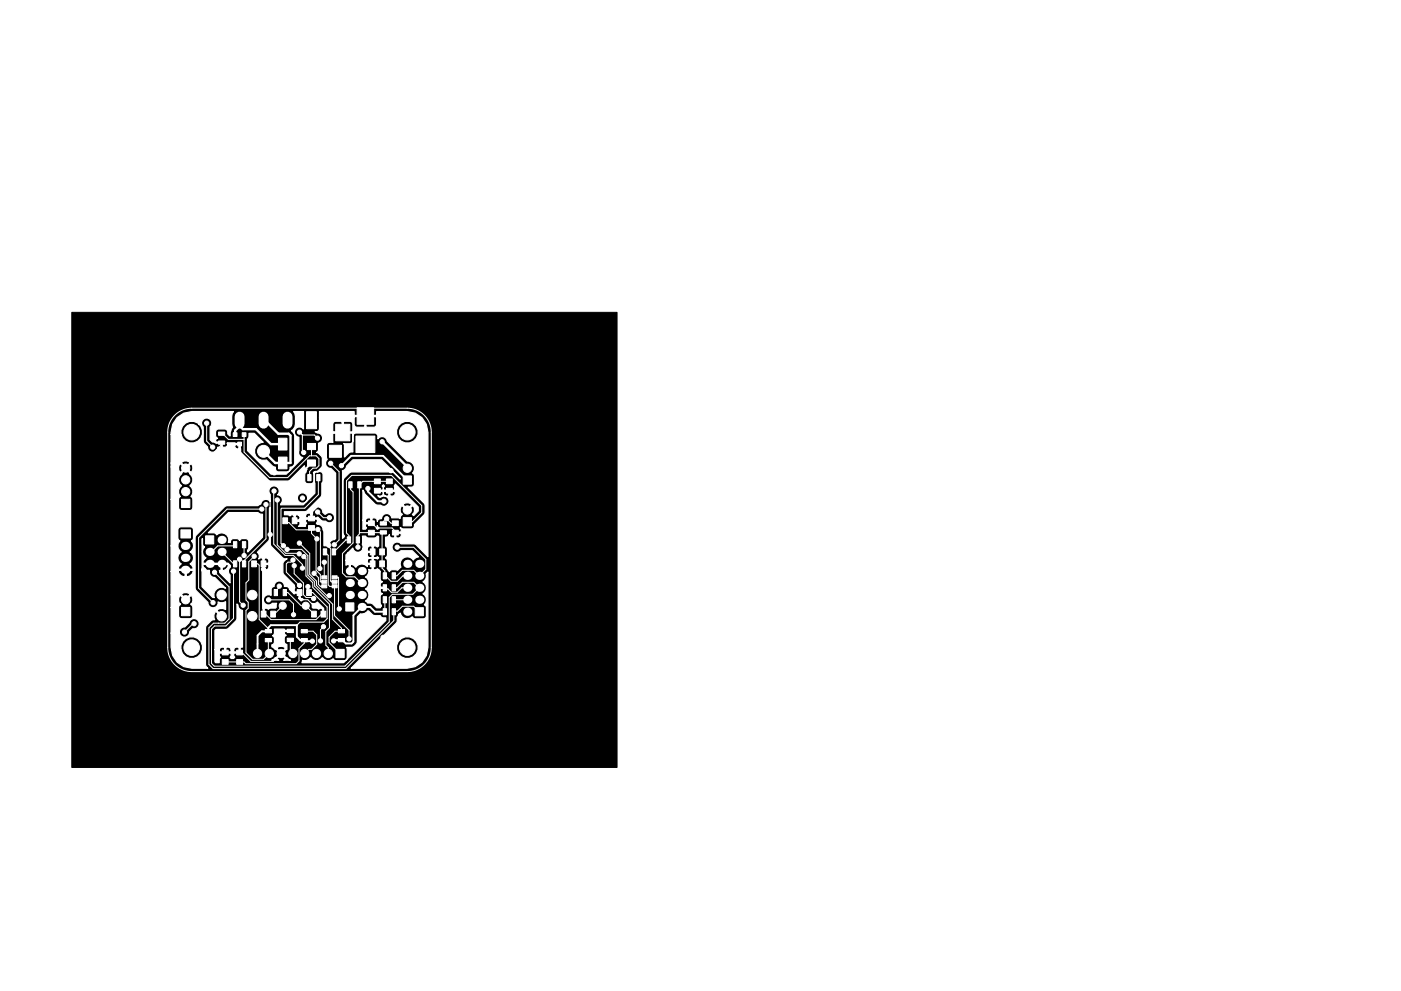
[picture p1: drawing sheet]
<svg xmlns="http://www.w3.org/2000/svg" width="297mm" height="210mm" viewBox="0 0 297 210" stroke-linecap="round" stroke-linejoin="round" font-family="sans-serif">
<path d="M15.2 66.3h115.6v96.5h-115.6z" fill="#000" stroke="#000" stroke-width=".21"/>
<path d="M37 88.1a5.1 5.1 0 0 1 3.6-1.5h45.8a5.1 5.1 0 0 1 5 5.1v45.7a5.1 5.1 0 0 1-5 5.1h-45.8a5.1 5.1 0 0 1-5-5.1v-45.7a5.1 5.1 0 0 1 1.4-3.6z" fill="none" stroke="#fff" stroke-width=".21"/>
<g fill="#fff" stroke="#fff" stroke-width=".21">
<path d="M71.2 137.8h1.8v1.7h-1.8z"/>
<path d="M69.8 94.5h2.6v2.5h-2.6z"/>
<path d="M47.1 139.9h1.3v1h-1.3z"/>
<path d="M47.1 137.9h1.3v1h-1.3z"/>
<path d="M50.2 139.9h1.2v1h-1.2z"/>
<path d="M50.2 137.9h1.2v1h-1.2z"/>
<path d="M80.5 119h1v1.3h-1z"/>
<path d="M78.5 119h1v1.3h-1z"/>
<path d="M80.5 116.5h1v1.2h-1z"/>
<path d="M78.5 116.5h1v1.2h-1z"/>
<path d="M83.2 110.5h1.2v1h-1.2z"/>
<path d="M83.2 112.5h1.2v1h-1.2z"/>
<path d="M78.1 112.5h1.3v1h-1.3z"/>
<path d="M78.1 110.5h1.3v1h-1.3z"/>
<path d="M65.4 109.5h1.3v1h-1.3z"/>
<path d="M65.4 111.5h1.3v1h-1.3z"/>
<path d="M57.4 129.7h1v1.2h-1z"/>
<path d="M55.4 129.7h1v1.2h-1z"/>
<path d="M66.1 129.7h1v1.2h-1z"/>
<path d="M68.1 129.7h1v1.2h-1z"/>
<path d="M60 109.9h1v1.2h-1z"/>
<path d="M62 109.9h1v1.2h-1z"/>
<path d="M53.4 119h1v1.3h-1z"/>
<path d="M55.4 119h1v1.3h-1z"/>
<path d="M65 125.1h1v1.2h-1z"/>
<path d="M63 125.1h1v1.2h-1z"/>
<path d="M79.4 103.6h1.2v1h-1.2z"/>
<path d="M79.4 101.6h1.2v1h-1.2z"/>
<path d="M81.9 103.6h1.3v1h-1.3z"/>
<path d="M81.9 101.6h1.3v1h-1.3z"/>
<path d="M88 128.9h1.8v1.8h-1.8z"/>
<circle cx="69.6" cy="138.6" r=".87"/>
<circle cx="67.1" cy="138.6" r=".87"/>
<circle cx="64.6" cy="138.6" r=".87"/>
<circle cx="62.1" cy="138.6" r=".87"/>
<circle cx="59.6" cy="138.6" r=".87"/>
<circle cx="57.1" cy="138.6" r=".87"/>
<circle cx="54.6" cy="138.6" r=".87"/>
<circle cx="55.9" cy="95.8" r="1.27"/>
<circle cx="40.6" cy="91.7" r="1.65"/>
<circle cx="40.6" cy="137.4" r="1.65"/>
<circle cx="86.4" cy="137.4" r="1.65"/>
</g>
<g fill="#fff">
<circle cx="86.4" cy="129.8" r=".86"/>
<circle cx="88.9" cy="127.2" r=".86"/>
<circle cx="86.4" cy="127.2" r=".86"/>
<circle cx="88.9" cy="124.7" r=".86"/>
<circle cx="86.4" cy="124.7" r=".86"/>
<circle cx="88.9" cy="122.2" r=".86"/>
<circle cx="86.4" cy="122.2" r=".86"/>
<circle cx="88.9" cy="119.6" r=".86"/>
<circle cx="86.4" cy="119.6" r=".86"/>
</g>
<g fill="#fff" stroke="#fff" stroke-width=".21">
<path d="M38.5 128.9h1.7v1.7h-1.7z"/>
<path d="M85.5 109.8h1.7v1.8h-1.7z"/>
<path d="M85.5 101h1.7v1.7h-1.7z"/>
<path d="M43.6 113.7h1.7v1.7h-1.7z"/>
<circle cx="39.4" cy="127.2" r=".87"/>
<circle cx="86.4" cy="108.2" r=".87"/>
<circle cx="86.4" cy="99.3" r=".87"/>
</g>
<g fill="#fff">
<circle cx="47" cy="114.5" r=".86"/>
<circle cx="44.4" cy="117.1" r=".86"/>
<circle cx="47" cy="117.1" r=".86"/>
<circle cx="44.4" cy="119.6" r=".86"/>
<circle cx="47" cy="119.6" r=".86"/>
</g>
<g fill="#fff" stroke="#fff" stroke-width=".21">
<path d="M38.4 112.4h2v1.7h-2z"/>
<path d="M49.4 91.8h.9v.8h-.9z"/>
<path d="M51.3 91.8h.9v.8h-.9z"/>
<path d="M50.4 93.8h.8v.8h-.8z"/>
<path d="M71.7 135.5h1.3v.7h-1.3z"/>
<path d="M71.7 133.6h1.3v.7h-1.3z"/>
<path d="M63.9 135.5h1.3v.7h-1.3z"/>
<path d="M63.9 133.6h1.3v.7h-1.3z"/>
<path d="M60.9 133.5h1.3v.7h-1.3z"/>
<path d="M60.9 135.4h1.3v.7h-1.3z"/>
<path d="M56.2 133.6h1.3v.7h-1.3z"/>
<path d="M56.2 135.5h1.3v.7h-1.3z"/>
<path d="M75.5 113.9h.7v1.3h-.7z"/>
<path d="M73.6 113.9h.7v1.3h-.7z"/>
<path d="M68.6 116.4h.7v1.3h-.7z"/>
<path d="M70.4 116.4h.7v1.3h-.7z"/>
<path d="M81.3 129.1h.7v1.3h-.7z"/>
<path d="M83.1 129.1h.7v1.3h-.7z"/>
<path d="M81.3 126.6h.7v1.3h-.7z"/>
<path d="M83.1 126.6h.7v1.3h-.7z"/>
<path d="M81.3 124.1h.7v1.3h-.7z"/>
<path d="M83.1 124.1h.7v1.3h-.7z"/>
<path d="M81.3 121.5h.7v1.3h-.7z"/>
<path d="M83.1 121.5h.7v1.3h-.7z"/>
<path d="M75.8 102.2h.8v1.3h-.8z"/>
<path d="M74 102.2h.7v1.3h-.7z"/>
<path d="M46.3 91.7h1.3v.7h-1.3z"/>
<path d="M46.3 93.6h1.3v.7h-1.3z"/>
<path d="M67.1 100.7h.7v1.3h-.7z"/>
<path d="M65.2 100.7h.7v1.3h-.7z"/>
<path d="M80.6 110.7h1.3v.7h-1.3z"/>
<path d="M80.6 112.6h1.3v.7h-1.3z"/>
<path d="M51.4 114.9h.7v1.3h-.7z"/>
<path d="M49.5 114.9h.7v1.3h-.7z"/>
<path d="M51.4 119h.7v1.3h-.7z"/>
<path d="M49.5 119h.7v1.3h-.7z"/>
<path d="M58.1 125.1h.7v1.3h-.7z"/>
<path d="M60 125.1h.7v1.3h-.7z"/>
<path d="M70.4 122.2h1.1v.6h-1.1z"/>
<path d="M70.4 123.1h1.1v.7h-1.1z"/>
<path d="M70.4 124.1h1.1v.6h-1.1z"/>
<path d="M68.2 124.1h1.1v.6h-1.1z"/>
<path d="M68.2 122.2h1.1v.6h-1.1z"/>
<path d="M68.2 123.1h1.1v.7h-1.1z"/>
<path d="M38.5 105.9h1.7v1.8h-1.7z"/>
<path d="M59 97h1.8v2.5h-1.8z"/>
<path d="M59 93h1.8v2.5h-1.8z"/>
<path d="M65.2 97.6h1.7v1.3h-1.7z"/>
<path d="M65.2 94.1h1.7v1.3h-1.7z"/>
<path d="M73.3 127.9h1.7v1.7h-1.7z"/>
<circle cx="59.9" cy="128.5" r=".75"/>
<circle cx="64.8" cy="128.5" r=".75"/>
<circle cx="86.4" cy="91.7" r="1.65"/>
<circle cx="39.4" cy="104.3" r=".87"/>
<circle cx="39.4" cy="101.8" r=".87"/>
<circle cx="39.4" cy="99.3" r=".87"/>
<circle cx="47" cy="130.7" r="1"/>
<circle cx="53.5" cy="126.2" r="1"/>
<circle cx="47" cy="126.2" r="1"/>
<circle cx="53.5" cy="130.7" r="1"/>
</g>
<path d="M39.2 115.8h.3M39.2 118.4h.3M39.2 120.9h.3" fill="none" stroke="#fff" stroke-width="1.7"/>
<g fill="#fff">
<circle cx="76.7" cy="128.8" r=".86"/>
<circle cx="74.2" cy="126.2" r=".86"/>
<circle cx="76.7" cy="126.2" r=".86"/>
<circle cx="74.2" cy="123.7" r=".86"/>
<circle cx="76.7" cy="123.7" r=".86"/>
<circle cx="74.2" cy="121.2" r=".86"/>
<circle cx="76.7" cy="121.2" r=".86"/>
</g>
<g fill="#fff" stroke="#fff" stroke-width=".21">
<path d="M65 87.3h2.1v3.6h-2.1z"/>
<path d="M75.5 92.5h4v3.5h-4z"/>
<path d="M75.7 86.5h3.5v3.5h-3.5z"/>
<path d="M71.2 90h3v3.5h-3z"/>
<circle cx="65.3" cy="124.5" r=".45"/>
<circle cx="56.9" cy="127.3" r=".45"/>
<circle cx="67.3" cy="108.6" r=".45"/>
<circle cx="69.8" cy="109.8" r=".45"/>
<circle cx="41.1" cy="132.3" r=".45"/>
<circle cx="39.1" cy="134.1" r=".45"/>
<circle cx="64.4" cy="96" r=".45"/>
<circle cx="62.2" cy="130.4" r=".45"/>
<circle cx="67.3" cy="93" r=".45"/>
<circle cx="63.5" cy="91.7" r=".45"/>
<circle cx="68.6" cy="133" r=".45"/>
<circle cx="67.9" cy="136" r=".45"/>
<circle cx="64.1" cy="105.7" r=".45"/>
<circle cx="43.8" cy="89.8" r=".45"/>
<circle cx="45.1" cy="94.9" r=".45"/>
<circle cx="66.2" cy="136" r=".45"/>
<circle cx="70.7" cy="136" r=".45"/>
<circle cx="81.4" cy="106.3" r=".45"/>
<circle cx="78" cy="103.6" r=".45"/>
<circle cx="75.9" cy="116.1" r=".45"/>
<circle cx="67.2" cy="114.3" r=".45"/>
<circle cx="81.2" cy="135.2" r=".45"/>
<circle cx="79.8" cy="131.8" r=".45"/>
<circle cx="82.9" cy="99.9" r=".45"/>
<circle cx="84.1" cy="103.6" r=".45"/>
<circle cx="46.4" cy="111.5" r=".45"/>
<circle cx="43.4" cy="110.7" r=".45"/>
<circle cx="58.2" cy="100.3" r=".45"/>
<circle cx="60.5" cy="102.6" r=".45"/>
<circle cx="43.2" cy="120.9" r=".45"/>
<circle cx="43.5" cy="130.6" r=".45"/>
<circle cx="55.9" cy="120.8" r=".45"/>
<circle cx="69.7" cy="115.7" r=".45"/>
<circle cx="80.1" cy="109" r=".45"/>
<circle cx="57.3" cy="113.4" r=".45"/>
<circle cx="88.3" cy="104.4" r=".45"/>
<circle cx="84.5" cy="105" r=".45"/>
<circle cx="48.2" cy="136.3" r=".45"/>
<circle cx="71.9" cy="129.2" r=".45"/>
<circle cx="74" cy="135.5" r=".45"/>
<circle cx="82" cy="110.1" r=".45"/>
<circle cx="81" cy="93.7" r=".45"/>
<circle cx="51.8" cy="117.9" r=".45"/>
<circle cx="56.4" cy="107" r=".45"/>
<circle cx="59.2" cy="124.4" r=".45"/>
<circle cx="60.9" cy="116.6" r=".45"/>
<circle cx="64.4" cy="118.1" r=".45"/>
<circle cx="45.2" cy="127.9" r=".45"/>
<circle cx="55.5" cy="108" r=".45"/>
<circle cx="51.5" cy="128.4" r=".45"/>
<circle cx="50.8" cy="118.7" r=".45"/>
<circle cx="53.9" cy="118" r=".45"/>
<circle cx="84.2" cy="116.1" r=".45"/>
<circle cx="45.5" cy="121.4" r=".45"/>
<circle cx="49.5" cy="121.2" r=".45"/>
<circle cx="66.5" cy="127" r=".45"/>
<circle cx="62.4" cy="120" r=".45"/>
<circle cx="69.8" cy="126.4" r=".45"/>
<circle cx="63.5" cy="115.2" r=".45"/>
<circle cx="63.5" cy="124.2" r=".45"/>
<circle cx="62.1" cy="118.8" r=".45"/>
<circle cx="70.1" cy="98.3" r=".45"/>
<circle cx="70.9" cy="115.6" r=".45"/>
<circle cx="67.8" cy="120.6" r=".45"/>
<circle cx="67.4" cy="112.3" r=".45"/>
<circle cx="63.4" cy="117.5" r=".45"/>
<circle cx="58.8" cy="106.1" r=".45"/>
<circle cx="64.1" cy="120.5" r=".45"/>
<circle cx="58.1" cy="104.2" r=".45"/>
<circle cx="60.1" cy="115.8" r=".45"/>
<circle cx="66.6" cy="121.6" r=".45"/>
<circle cx="68.8" cy="119.3" r=".45"/>
<circle cx="72.4" cy="98.8" r=".45"/>
</g>
<path d="M50.8 88.4v1.5M55.9 88.4v1.5M61 88.4v1.5" fill="none" stroke="#fff" stroke-width="2.1"/>
<g fill="none" stroke="#fff" stroke-width=".21">
<path d="M39.4 99.3l3 3.1v7.3l1 1M42.2 98.5l-.5 .4-.6-.6h-.7l-2.8 2.8v24.4l1.7 1.7 1.5-1.4 2.6 2.7 .1 2.1M43.8 89.8v3.8l1.3 1.3M47 93.9v.4l-5.9 5.9v20.7M47 93.9h.1M47 92h.1M47 92h.3l1.1 1.2h3.3M50.5 93.9l.3 .3M51.7 92.2v3.7l5.5 5.4h3.8l4.6-4.6h1.4l.6 .6v1.5l-.5 .5h-.8l-.7 .7v1.3M54.5 93l-.6 .6v3.1l3.6 3.6h.7M63.5 91.7l.6 .6h2.5l.7 .7M63.5 91.7h.1"/>
<path d="M64.1 92.3v3.5l.3 .2M66 94.7v2M70.1 98.3l1.8 1.8v14.5l-1 1M40.2 100.2h.3l1.7 1.6h14.1l.8 .8M47 117.1l2.5 2.5h.4M49.9 115.6l-.4 .2h-3.3l-1.3 1.3h-.5M50.8 118.7v9l.7 .7M51.7 115.6v2.3M51.8 119.3h-.1M53.9 119.6h.8l.3 .3v11.5l1.9 2M53.9 118l-1.2 1.2v3.9l-.5 .6v3.6l.4 .5v1.2l-.4 .5v9l1.3 1.4h2.4l1.2-1.3-.2-.2v-2.6M55.5 108h-7.4l-6 6.1v10.7l3.1 3.1"/>
<path d="M56.4 107v7.3l-4.6 4.6-.1 .7M57.1 102.6l-.7 .7v1.6l.9 .9v11.5l-1.4 1.4v2.1M57.1 102.6h3.4M57.3 113.4h.1M57.9 102.3l-.6 .6M58.1 104.2l-.1 11.2 2.4 2.4h1.8l1.9 2v.7M58.8 106.1v9.5l1.8 1.8h2.7l.1 .1M60.5 110.5l.4 .4h.4M60.9 116.6h3l1.4 1.3v4.1l1.4 1.5v.9l3.8 3.8v3.2l1.9 1.9v.6h-1.4l-1.2 1.3v1.1l2.3 2.3M61.3 110.9h.1M61.3 110.9l1.5 1.5h3.2M62.1 118.8l-.4 .5h-.6l-.4 .3v1.8l2.8 2.8"/>
<path d="M63.5 115.2l2.2 2.2v4.5l1.4 1.4v.9l2.2 2.2h.5M63.7 110l-.1 .1M64.4 118.1l.5 .4v3.7l1.4 1.4v1l3.5 3.6v5l-.7 .8v2.9l.5 .5v1.2M66 112v1.2l1.2 1.1-.2 .2v6.5l.9 .9v1.5h.8M66 110h1.2l2.5 2.5 .1 3.3M67.3 108.6l1.2 1.2h1.3M67.4 112.3l.5 .6v7.6l-.1 .1M67.5 101.3v3.6l-2.9 2.9h-4.9l-.1 .2v7.3l.5 .5M68.7 119.3v3.2M68.9 117.1l.7 .7v6.3l.3 .3h1M69.8 115.8h.1M69.8 115.8v.3l.3 .3v6.9l.2 .1h.7"/>
<path d="M73.3 114.5v.1M73.3 114.6l-2.5 2.5M74.3 102.9v.9l.6 .6v10.8l-2.3 2.2v4.2l.8 .8h1.8l1.2 1.1v.2h.3M75.9 114.1h.1M76.2 113h5.2l-.4 .3v7.3l.6 .5v1.1l1.3 1.1h1.3l1.2-1.1h1M77.7 119.9l-.5-.5h-3v1.8M77.8 119.6h1.2M78.7 111h.2M79 119.6v4.6l.5 .5h2.1l.2 .3h.5M79 117.1v7.9l1 .9M82 110.1v.1M82.5 102.1h-5.6l-.7 .8v10.4l-.3 .3v2.5"/>
<path d="M82.5 104.1l.1 2.5-2.4 2.4h-.1v.6h-.9l-.5 .5v.7l1.2 1.2h3.2l.7 .7v.3M83.8 111h-.9l-.8-.8h-.4l-.4 .4v.5M84.1 103.6l-.5 .5h-3.6M84.2 116.1h3.5l2.6 2.6v2.1l-1.4 1.4M84.5 105l.8 .9v1.3l1.1 1M86.4 110.7h1l2-2v-1.4l-6.4-6.4h-8.4l-1.1 1.1v11.1l.5 .5v.9h-.7M39.4 120.9v3.2M39.4 120.9h.1M39.4 120.9h1.7M41.1 120.9h.1M41.1 132.3h-.2l-1.8 1.8M45.5 121.4l3.1 3.1v6.8l-.9 .9h-2.4l-1 1v7.8l.9 .9h28.1l10.2-10.2v-1.9l.1-.2h.7l1-1h2.4l1.2 1.2"/>
<path d="M46.3 132.2h.1M49.5 121.2v10l-1.6 1.6h-2.4l-.7 .7v7.2l.6 .6h27.8l9.3-9.3v-5.3l.7-.6h4.3l1.4-1.4-1.2-1.2h-2.4l-1.1 1.2h-.7M50.8 138.4h.1M54.6 136.6h.1M55.9 120.8l1.1 1.1v-1M55.9 120.8h.1M56.9 127.3h4.5l.8 .8v2.3M57.4 121.1h.5l4.6 4.6h1a1.96 1.96 0 0 0 .6 1.5h1.2l1 1.1h1.1l1.2 1.2v.8h-.4l-1.2 1.2h-9.5l-1.2-1.2h-.4M59.2 124.4v.2l-.7 .7v.4M59.9 128.5l-1.7 1.8h-.3M60.4 125.7h.6l2.8 2.8h1l1.8 1.8M61.6 135.8v2.2l.5 .6"/>
<path d="M61.6 133.9h-1.3l-1.8 1.7v2l1.1 1-1.7 1.7h-4.7l-1.9-1.9h-3.5v-1.7l.4-.4M62.4 120v1.7l1.9 2v2.5l.6 .6h1.5l.1 .2M64.5 135.8v.7l-1.1 1.1v2.6l-.6 .6h-10.7l-.4-.4h-3.9M64.5 133.9h1.9l.7 .8v2l-1 1.1h-.6l-.9 .8M65.3 124.5v1l.2 .2h.8l3.1 3.1v2.5l-.8 .7h-5l-.7 .7M66.5 127h.1M66.6 121.6l.9 1v1.4l.4 .4h.8M68.6 133l-.7 .6v2.4M70.1 123.2h.1M70.9 124.4v6.2l3.1 3.1v1.8M71 122.5h.8v6.5l.1 .2M71 124.4h-.1"/>
<path d="M81.6 127.2v2.6M82.3 125h.1M83.5 127.2h2.9M83.5 122.2h.7l1.1-1.2h2.4l1.2 1.2M86.4 124.7h-1.2l-1 1h-1.2l-.7-.7M88.9 122.2h.1M88.9 129.8h.1"/>
</g>
<path d="M50.8 94.2v1.7l6.4 6.4h.7l.9 .9h7l.8-.8v-2.1l.3-.2h.5l1.4-1.3M66 98.2l-2.7 2.8v2.2M68.8 98.8l.4 .4v6.3l-3.2 3.2v1.3h-2.3M72.4 98.8l2.1-2.1h6.7l5.2 5.1M72.7 91.8h-2.3l-1.6 1.6v5.4M63.6 110.1l-.3 .4h-.8M78 103.6v.7l2.1 2h1.3M56.6 133.9h.1M62.9 132.7v2.4l.8 .7h.8l.2 .2h1.5M63 132.6h-5.6l-.5 .6v.7h-1.4l-.9 .9v3.8M81.6 129.8h-2.1l-1-1h-1.8l-1.8 1.8v5.5l-.4 .4h-1.2l-.7-.7h-1.7l-.2 .2" fill="none" stroke="#fff" stroke-width=".4"/>
<path d="M50.8 89.1v1.3l-.9 1v.8M50.8 90.4l.7 .7h2.8l3.1 3.1h2.5M55.9 89.1h.2l2.9 2.9h2.2l.4 .4v5.8h-3.2l-2.5-2.4M81 93.7l5.4 5.4v.2" fill="none" stroke="#fff" stroke-width=".5"/>
<g fill="#fff" stroke="#fff" stroke-width=".25">
<path d="M90.3 121.8l.4-.4v15.9a4.4 4.4 0 0 1-4.4 4.5h-11.8l3.9-3.9h5.7a2.33 2.33 0 0 0 3.6 1.4 2.33 2.33 0 0 0 0-3.8 2.33 2.33 0 0 0-3.6 1.5v.9h-5.7l5.6-5.7 .2-.5v-.8l.3-.6 .4-.2a1.5 1.5 0 0 0 2.5 .8l.2 .2 .4 .2h1.8a.65 .65 0 0 0 .6-.6v-1.8l-.2-.4-.2-.2a1.46 1.46 0 0 0-.3-2.3 1.45 1.45 0 0 0 0-2.6 1.39 1.39 0 0 0 .6-1.6z"/>
<path d="M37.6 88.6l1.4-.9 1.7-.4h8.8l-.3 .4a5 5 0 0 0 .1 3l-.4 .9-.1 .9-.5-.4v-.4a.65 .65 0 0 0-.7-.7l-1.5 .1-.4 .3a1.33 1.33 0 0 0 .4 1.6h-.1a.45 .45 0 0 0-.1 .8h1.2v.9l.2 .2 .7-.1 .2-.3h1.6a.57 .57 0 0 0 .2 .6 .57 .57 0 0 0 .7 0v-.8l-2.5 .2 .1-.3-.2-.2 .2-.1 2.6 .2 .1 1.8 .2 .5 5.7 5.6h4.4l3.3-3.2 .1 .4 .4 .3-.5 1.2v1.5l.4 .4a1.33 1.33 0 0 0 1.5-.4l.3 .3v2.1l-2.5 2.5h-4.8l.4-.8v-.4h3.1l.2 .4a1.11 1.11 0 0 0 1.9 0 1.11 1.11 0 0 0-.7-1.7 1.11 1.11 0 0 0-1.4 1.3h-3.1a1.05 1.05 0 0 0-1.1-.9 1.09 1.09 0 0 0 .1-1.6 1.09 1.09 0 0 0-1.5 0 1.09 1.09 0 0 0-.1 1.5v1.5l-.3-.3a1.11 1.11 0 0 0-1.7 .8l-.6 .4h-6.8l-6.5 6.5v11l.2 .5 2.5 2.5v.3a1.1 1.1 0 0 0 1.2 .8 1.1 1.1 0 0 0 1-1.2l1 .2 .5-.2v1.6a1.24 1.24 0 0 0-1.8 .3l1.2 1.2-.2 .1-1.2-1.1-.2 .1-.3 .6 .2 1h-.2a2.63 2.63 0 0 0-1.7 1.4v8.1l.5 .8h-3.4l-1.7-.4-1.4-.9-1-1.4-.2-1.2h2a2.33 2.33 0 0 0 3.5 1.4 2.33 2.33 0 0 0 0-3.8 2.33 2.33 0 0 0-3.5 1.5v.9h-2l-.1-3.6h1.7l.2 .4a1.09 1.09 0 0 0 1.3 .5 1.09 1.09 0 0 0 .7-1.1l.7-.7a1.11 1.11 0 0 0 1.3-.9 1.11 1.11 0 0 0-.8-1.3 1.11 1.11 0 0 0-1.3 .9l-.9 .9h-.3a1.11 1.11 0 0 0-.9 1.3h-1.7v-5.4h1.5v1.7a.65 .65 0 0 0 .7 .7h1.7l.5-.2 .2-.5v-1.7l-.5-.8 .3-.1a1.13 1.13 0 0 0-.3-1.6l-1 1-1.1-1a1.04 1.04 0 0 0 0 1.7l-.5 .8h-1.5v-2.7h2.2l.9 .9 .9-.9a1.04 1.04 0 0 0-1.8 0h-2.2v-4.9h1.5a1.16 1.16 0 0 0 1.4 .9v-1.2h.3v1.2l.2 .2a1.16 1.16 0 0 0 1.2-1.4h-3l-.1 .3h-1.5v-5.5h1.4l.1 .6 .6 .7a1.45 1.45 0 0 0 0 2.5l-.4 .4-.2 .5 .1 .3h3l.1-.3-.3-.5-.4-.4 .3-.2a1.47 1.47 0 0 0-.3-2.3 1.46 1.46 0 0 0 .3-2.4l.2-.1 .2-.5v-1.7l-.2-.4-.4-.2h-2a.65 .65 0 0 0-.7 .6v1.7l.2 .5 .2 .1-.3 .5-.1 .6h-1.4v-9.9h1.5v1.8a.65 .65 0 0 0 .7 .6h1.7l.6-.4 .1-2-.4-.6a1.47 1.47 0 0 0-.2-2.2 1.53 1.53 0 0 0-.1-2.6l.1-.1-.9-.9-.9 .9v.1a1.53 1.53 0 0 0 0 2.6 1.49 1.49 0 0 0-.2 2.2l-.5 .6h-1.5v-6.8h1.5l.1 .6 .2 .4 .2 .1 .9-.9h.3l.9 .9 .3-.1a1.13 1.13 0 0 0-.3-1.7l-.9 .9h-.3l-.9-.9-.2 .1-.3 .6h-1.5v-.9h2.2l.9 .9 .9-.9a1.04 1.04 0 0 0-1.8 0h-2.2v-6.1h2.1l.3 .9a2.31 2.31 0 0 0 3.4 .5 2.31 2.31 0 0 0 .1-3.5h.5l.4 .6v3.3l.9 .9a1.09 1.09 0 0 0 1.1 1.2 1.09 1.09 0 0 0 1.1-1.1h.5l.2-.2v-.7l-1.1 .1-.8-.3-.4-.5v-2.7l.1-.2a1.11 1.11 0 0 0-.7-1.7 1.11 1.11 0 0 0-1.3 1.3h-.5l-.3-.2a2.33 2.33 0 0 0-2.6 0 2.33 2.33 0 0 0-.9 2.3h-2.1l.3-2.1z"/>
<path d="M50.2 128.1l.3 .3a1.04 1.04 0 0 0 .9 1.1v7.8l-.5 .2v1.1h-1.2a.57 .57 0 0 0 .1 .8l-.2 .3h-.6l-.2-.3a.57 .57 0 0 0 .1-.8h-2.2a.57 .57 0 0 0 0 .8l-.2 .3v.9h-.8l-.1-.2v-2.6h.9l.2 .5h.9v-.8h.3v.8h1l.1-.5h.5l.2 .5h1v-.8l-.2-.2-.7 .1-.3 .4h-.5l-.5-.5h-.5l-.1 .2-.9-.2-.5 .5h-.9v-4l.2-.3h2.4l1.8-1.8 .2-.5z"/>
<path d="M64.1 140.1a1.45 1.45 0 0 0 1.8-.6 1.52 1.52 0 0 0 2.5 0 1.49 1.49 0 0 0 2.2 .3l.6 .4h1.8a.65 .65 0 0 0 .6-.7v-1.7l-.1-.4h1a1.52 1.52 0 0 0 1.3-1.3v-5.2l.6-.7a1.33 1.33 0 0 0 1.5-.6h.2a2.1 2.1 0 0 0 2.5 1l.4 .4 .8 .1v.6l-8.9 8.9h-8.9z"/>
<path d="M58.2 133.5h2.1l.1 .2h1.3v.3h-1.3a.47 .47 0 0 0-.1 .5 .47 .47 0 0 0 .4 .3l-.3 .1a1.3 1.3 0 0 0 .3 1.8h.1v1.1h-.1l-.9 .8 .9 .9h.1l.8 .6h-1.5l.3-.1 .1-.3-.9-.9-.9 .9 .1 .3 .3 .1h-1.5l.8-.6h.1l.9-.9-1.2-1h.5l.9 .9 .9-.9a1.04 1.04 0 0 0-1.8 0h-.5l-.6-.4v-.4a.62 .62 0 0 0 .6-.6l-.1-1-.3-.3 .3-.4z"/>
<path d="M57.1 107.8l.2-.1 .1 8 2.5 2.7 1 .2-.9 .7v2.4l2.4 2.5 .1 .5-.1 .7 .1 .2h1.1v1.2l.7 .4-.4 .3-.6-.6 .1-1h-.9l-.1 .1-1-.9a.77 .77 0 0 0-1.1-.7 1.09 1.09 0 0 0-1.1-1.1 1.09 1.09 0 0 0-1.1 1.1 .64 .64 0 0 0-.6 .7v1.2a1.1 1.1 0 0 0-1.5 .3 1.1 1.1 0 0 0 .2 1.5 1.1 1.1 0 0 0 1.5-.1h1l-.1 .8-.2 .2-1.3 .1-.2 .2a.57 .57 0 0 0-.9-.1v1.2h-.2l-.1-10.6h.3v.9a.6 .6 0 0 0 1-.3v-.5l-.2-.1h-1.1v-1.3h.3v1h.8l.2-.2v-.4a.61 .61 0 0 0-1-.4h-.3a.57 .57 0 0 0-.8 .1h-.1a1.06 1.06 0 0 0-.2-1.4l2.5-2.6z"/>
<path d="M66.1 128a.99 .99 0 0 0 1.2-.3l1.3 1.4v1.3h-.2v-1.2a.57 .57 0 0 0-.8 .1l-.3-.2-.9-.1-.2-.2z"/>
<path d="M76.8 113.7h.7l.6 .5 1.5-.1 .4-.4h.2l.1 .1v2.1l-.3 .2a.57 .57 0 0 0-.9-.1v2.2a.57 .57 0 0 0 .9-.1l.3 .2-.3 .3a.57 .57 0 0 0-.9-.1v2.2a.57 .57 0 0 0 .9-.1l.7 .6-.1 1.6 .2 .5 .3 .1-.4 .3-.1 .7 .2 .2h.9v.3l-.9-.1-.2 .2 .1 .7 .4 .3-.3 .1-.2 .5v1.3l.3 .7-.3 .4h-.8l-1-1-.9-.1-.4-.4a1.45 1.45 0 0 0 0-2.5 1.45 1.45 0 0 0 0-2.6 1.37 1.37 0 0 0 .7-1.6l.5 .1 .2-.2v-.9h-.9l-.1 .4a1.5 1.5 0 0 0-2.5 .2l-.3-.5-.6-.2-.2 .1v1.5h-.3v-1.5l-.2-.1-.5 .2v-1h4.6v.4l.1 .2h.9v-1a.6 .6 0 0 0-1 .4h-4.6v-1.2l.4-.3h4.2v.4a.61 .61 0 0 0 1 .4v-1h-.9l-.1 .2h-4.2l1.1-1.1a1.1 1.1 0 0 0 1.1 .9 1.1 1.1 0 0 0 1.1-.9h.9v.5l.1 .2h.9v-1a.6 .6 0 0 0-1 .3h-.9l-.2-.8z"/>
<path d="M42.8 114.4l.1-.1 .1 1.4 .4 .3a1.46 1.46 0 0 0 .3 2.4l-.5 .5-.2 .4 .1 .2h5.2l.6 .5v.3a1.1 1.1 0 0 0-.1 1.7v1.7l-2.2-2.2-.1-.5h.4v-1.2h.2v1.2a1.01 1.01 0 0 0 1.2-1.2h-5.2a1.09 1.09 0 0 0 1 1.3l.2-.1 .1 .1a1.07 1.07 0 0 0 1.1 1.4l2.3 2.3a1.63 1.63 0 0 0-1.9 .2 1.63 1.63 0 0 0-.4 1.8h-.4l-2.3-2.3z"/>
<path d="M86.2 124.6h.3v.2l-.3 .1z"/>
<path d="M67.7 87.3h7.4v.7l.1 .1h4.5l.2-.1v-.7h6.4l1.7 .4 1.4 .9 1 1.4 .3 1.8v26.3l-2.7-2.7h-3a1.09 1.09 0 0 0-1.5-.1 1.09 1.09 0 0 0-.1 1.6 1.09 1.09 0 0 0 1.6-.1h2.4l1.3 1.4h-.4l-.7 .6-.2-.2a1.51 1.51 0 0 0-1.9-.2 1.51 1.51 0 0 0-.5 1.9l-.7 .7-1.2-.1-.6 .4-.4-.7 .1-1.6-.5-.6 .5-.7-.1-1.5-.4-.3v-1.9h.2a.62 .62 0 0 0 .7-.6 .64 .64 0 0 0 .5 .7h.4l.2-.1v-.9h.2v.9l.2 .1 .7-.1a.59 .59 0 0 0 .1-.9h-1.2v-.2h1.2l.2-.2v-.3l-.3-.4 .1-.1 .6 .3h2a.96 .96 0 0 0 .5-1l2.1-2.2v-1.7l-.2-.6-3.3-3.3h.6a.65 .65 0 0 0 .7-.7v-1.7l-.4-.6 .1-.2a1.51 1.51 0 0 0-1.2-2.4l-4.3-4.3a1.1 1.1 0 0 0-.8-.9 1.1 1.1 0 0 0-1.2 .5l-.1-1h4.1a2.33 2.33 0 0 0 3.6 1.5 2.33 2.33 0 0 0 0-3.8 2.33 2.33 0 0 0-3.6 1.4v.9h-4.1l-.5-.2h-4a.65 .65 0 0 0-.7 .6v3.4h-.6l-1.2 1.1v-2.5l-.1-.4 1.4 .1 .4-.3 .1-1.8-.2-.2h-3.9l-.2 .2 .1 1.7-1 .1-.3 .3-.1 2.8 .2 .5a1.08 1.08 0 0 0-.3 1.2 1.08 1.08 0 0 0 1 .7l1.1 1v13.9l-.3 .2h-.2a1.25 1.25 0 0 0-.9 1.7l-.3-.4h-.8v-2.9l-.2-.8a1.08 1.08 0 0 0-1.2-.9l-.2-.2a.57 .57 0 0 0 0-.9h-2.2l-.1 .5 .2 .4-.2 .7h-1.5l.3-.5v-.4l-.2-.2h-1.1v-1.2h.3v1h.8l.2-.2v-.5l-.2-.3h1.4l.1 .5h1v-.9h.3v.9h.9l.3-.2 .9 .8a1.57 1.57 0 0 1 1.3 .4 1.1 1.1 0 0 0 1.3-1.4 1.1 1.1 0 0 0-1.9-.4h-.1l-.5-.4a1.09 1.09 0 0 0-1.2-1.2 1.09 1.09 0 0 0-.9 1.4l-.4 .1-.1-.1h-.5l-.5 .5h-1.4a.55 .55 0 0 0-.8 0l-.8-.2-.3 .3-.3-.2-.9-.1v-.6h4.3l.5-.3 3.1-3.1v-2.7l.3-.5v-1.3a.65 .65 0 0 0-.7-.7h-.6l.4-.2 .7-.7v-1.8l-.2-.5-.5-.6-.5-.2 .4-.4v-1.6a1.15 1.15 0 0 0 .9-1.3 1.15 1.15 0 0 0-1.2-.9l-.4-.2h.3a.65 .65 0 0 0 .6-.7v-1h2.8v1.6l.2 .1h1.8v-2.1h.3v2.1h1.8l.2-.1v-1.6l-.5-.5h-1.3l-.2 .1-.4-.1h-1.4l-.5 .5h-2.8v-1.3h7.4v1.5l.5 .6h1.6l.1-.2v-2.1h.3v2.1l.2 .2 1.8-.1 .3-.5v-1.5l-.2-.2-12 .2z"/>
<path d="M44.2 113l4.3-4.2h6.2l.6 .3h.4v4.9l-3.2 3.1v-.4l.2-.5v-1.3a.65 .65 0 0 0-.6-.6h-.9l-.4 .4-.1-.2a1.3 1.3 0 0 0-1.8 .2v.4h-.5a1.52 1.52 0 0 0-.6-1.8 1.52 1.52 0 0 0-1.9 .2l-.3-.4z"/>
<path d="M73.5 98.9l1.3-1.3h6.1l3.9 4.1-1.3-1.4-.5-.2h-8.4l-.5 .2-1.2 1.2-.2 .5v11.1l.3 .6-.4 .5v-14.3a1.06 1.06 0 0 0 .9-1z"/>
<path d="M80 111.5l.4 .5-.3 .3-.3-.3z"/>
<path d="M76.9 104l.5 .9 2.1 2 .3 .2 .9 .1a1.03 1.03 0 0 0 1.4-.1h3.4l.9 .9 .8-.9a1.04 1.04 0 0 0-1.7 0h-3.4a1.09 1.09 0 0 0 .1-1.5 1.09 1.09 0 0 0-1.5-.1h-.3l-.3-.4 .2 .2h.5a.68 .68 0 0 0 .5-.9 .68 .68 0 0 0 .5 .9h.5l.1-.2v-.9h.3v.9l.1 .2h.5a.61 .61 0 0 0 .4-1.1h-2.3l-.1 .2-.2-.2h-1.2v-.2h1.2a.57 .57 0 0 0-.1-.9l.2-.2 .3 .2a.57 .57 0 0 0-.1 .9h2.3a.57 .57 0 0 0-.1-.9l.2-.4 4.9 4.9v.8l-1 1-.3-.3a1.04 1.04 0 0 0 0-1.8l-1 1.1-1.1-1.1a1.04 1.04 0 0 0 0 1.8l-.4 .5-.1 .4-.4-.1h-1.3a1.14 1.14 0 0 0-1.2-.9 1.14 1.14 0 0 0-1.1 1.1h-.2a.62 .62 0 0 0-.6 .5 .64 .64 0 0 0-.5-.7h-.5l-.1 .1v1.2l-1.3-.1a.57 .57 0 0 0 .1 .9l-.2 .3h-.6v-1.9h.6l.1 .5h1v-.9l-.1-.1h-.5l-.5 .5h-.6z"/>
<path d="M52.8 91.9h1.1l1.9 1.9a1.91 1.91 0 0 0-1.8 2.3 1.91 1.91 0 0 0 2.5 1.5l1.2 1.3 .7 .2a.77 .77 0 0 0 .6 1h1.8a.74 .74 0 0 0 .7-1 .9 .9 0 0 0 1-.9v-5.8l-.1-.3-.6-.7 .4-.3a3.7 3.7 0 0 0 .1-3.8h2l.1 3.7a1.1 1.1 0 0 0-1.9 .2 1.1 1.1 0 0 0 .9 1.6v2.8a1.07 1.07 0 0 0 .8 1.5l-3.5 3.5h-3.2l-5-5v-2.4l.2-.3z"/>
<path d="M66.6 100.1h.5l-.6 .4-.1-.2z"/>
<path d="M65.9 98.1h.3v.3h-.3z"/>
</g>
</svg>
